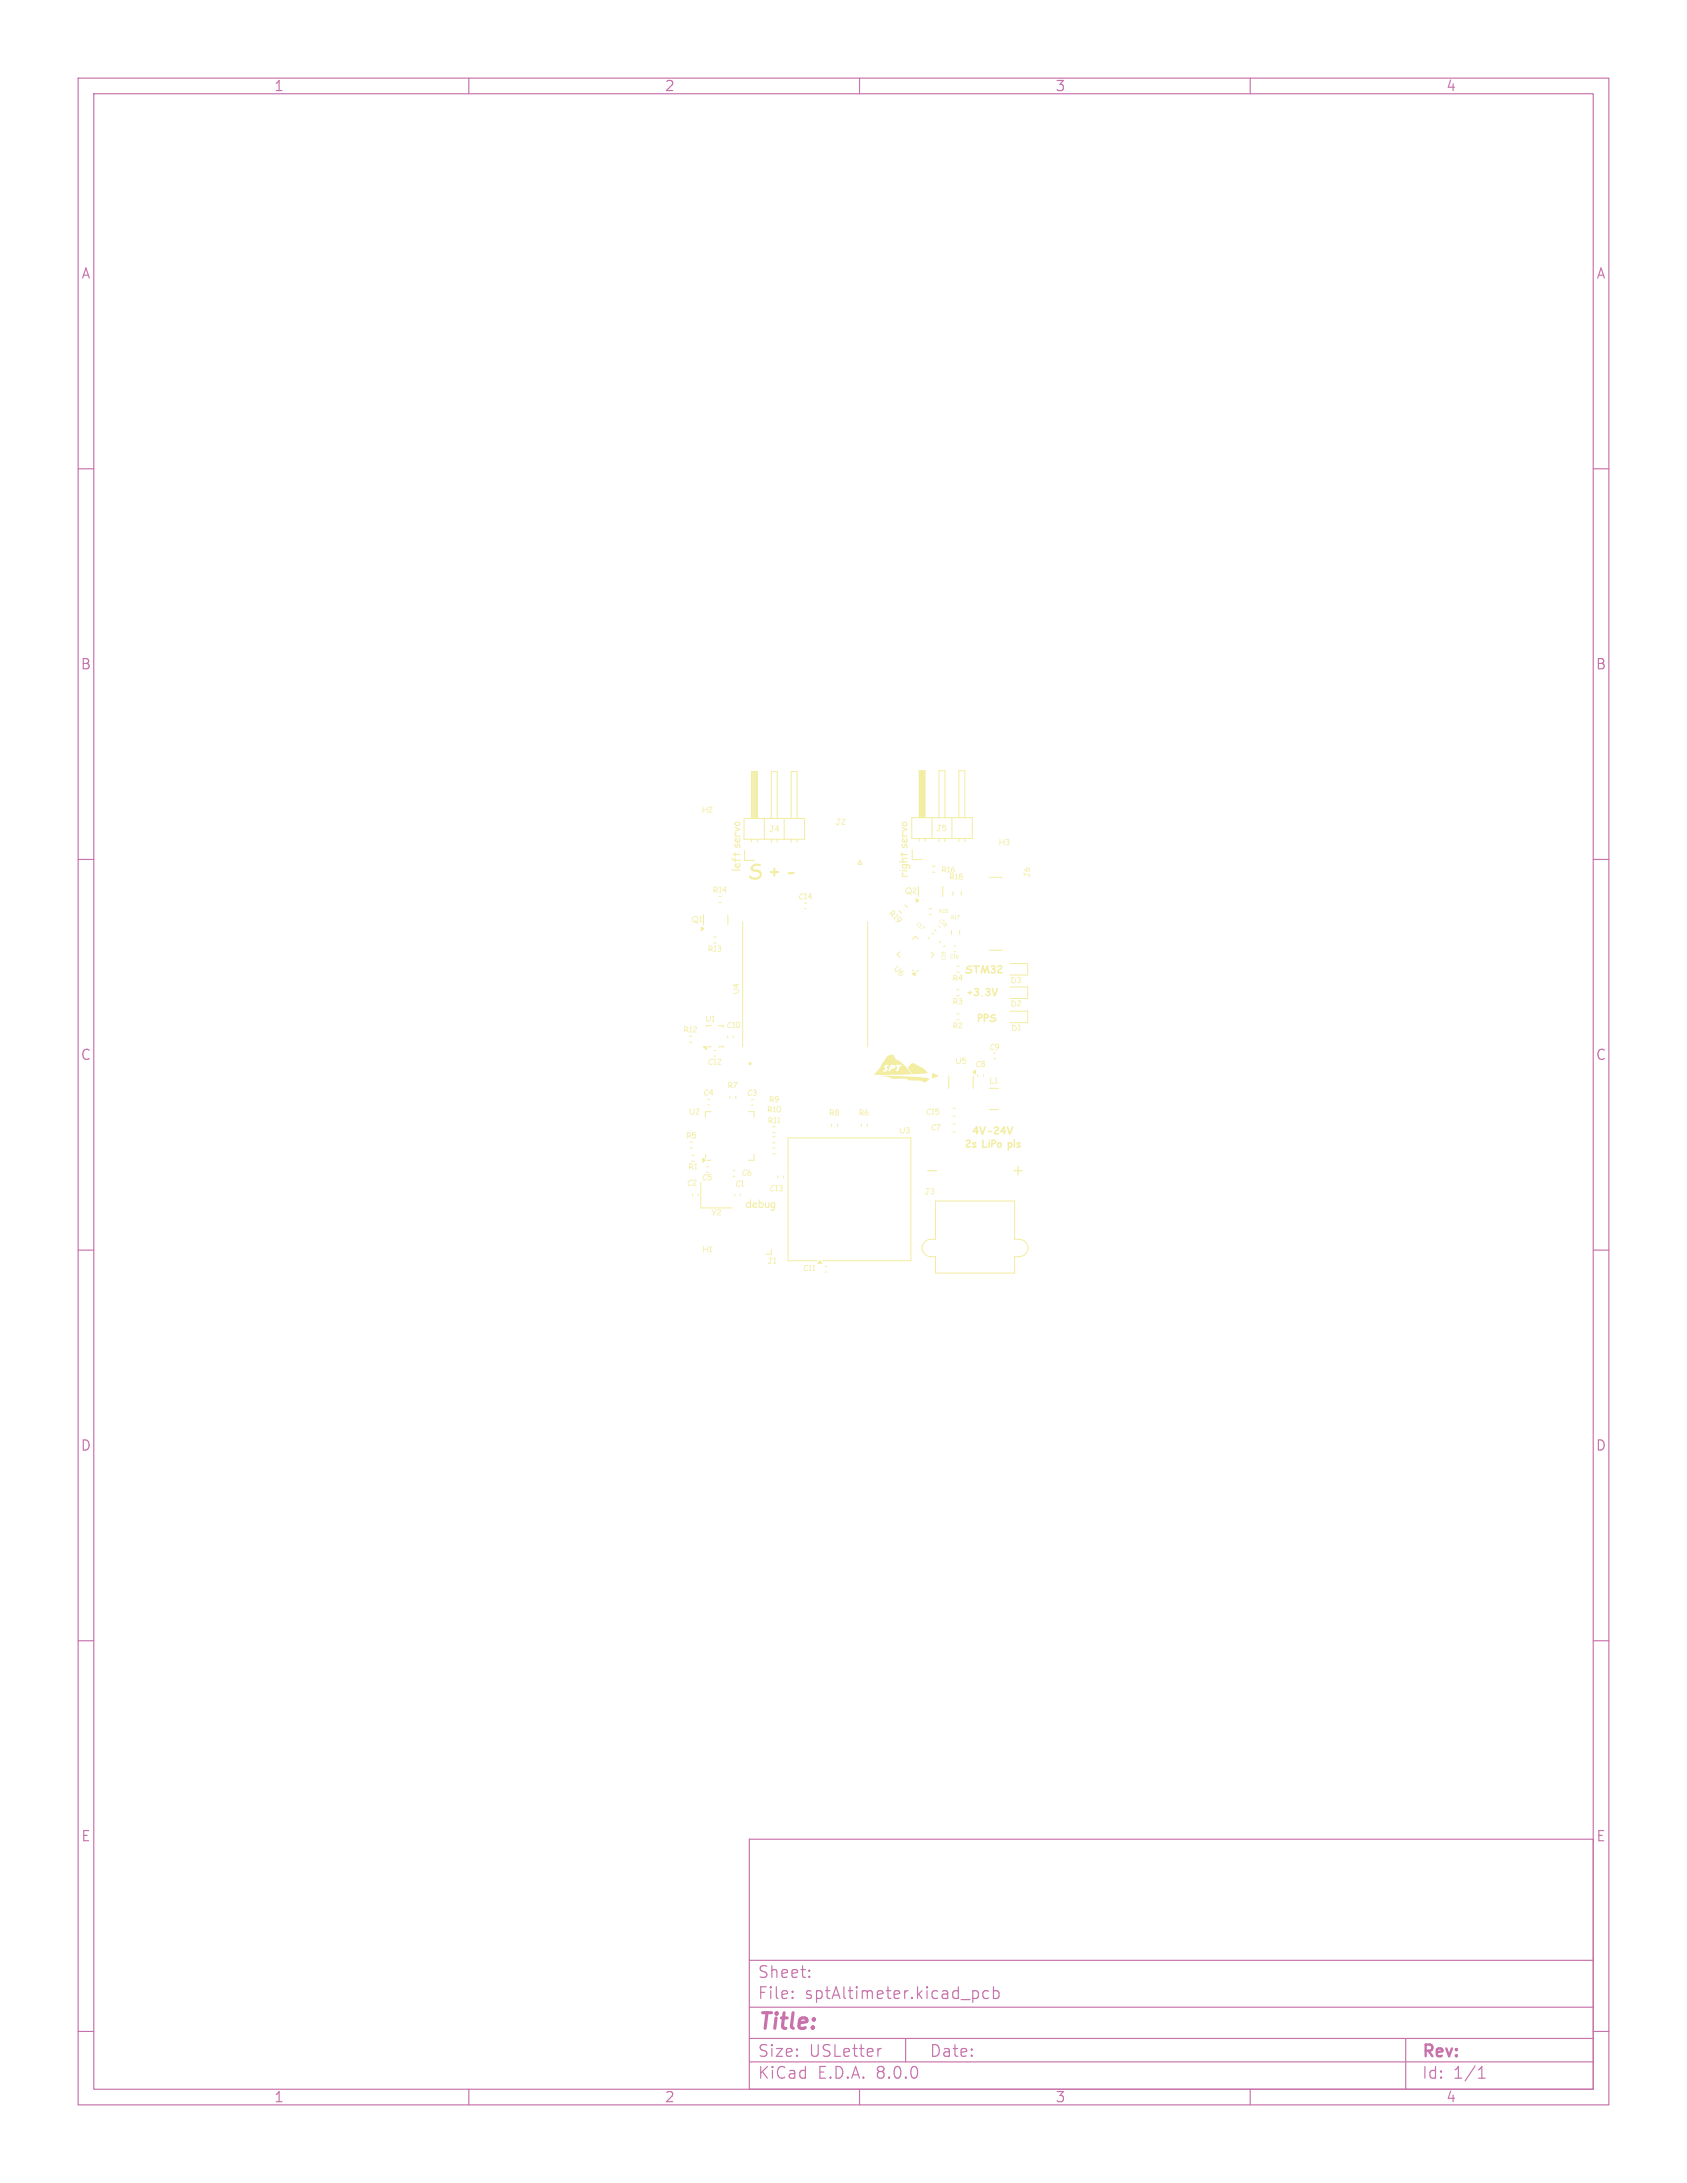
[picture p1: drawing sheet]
<svg xmlns="http://www.w3.org/2000/svg" width="216mm" height="279mm" viewBox="0 0 216 279" stroke-linecap="round" stroke-linejoin="round" font-family="sans-serif">
<defs><g id="words">
<text font-size="2.8" fill="#f2eda1" x="95.7" y="112.9">S + -</text>
<text font-size="2.8" fill="#c872ab" x="96.9" y="260.3">Title:</text>
<text font-size="2.1" fill="#f2eda1" x="129.3" y="150.7">+</text>
<g font-size="2.1" fill="#c872ab">
<text x="96.9" y="256.1">File:</text>
<text x="96.9" y="253.4">Sheet:</text>
<text x="103" y="256.1">sptAltimeter.kicad_pcb</text>
<text x="96.9" y="263.5">Size:</text>
<text x="103.5" y="263.5">USLetter</text>
<text x="118.9" y="263.5">Date:</text>
<text x="181.9" y="263.7">Rev:</text>
<text x="96.9" y="266.3">KiCad</text>
<text x="104.6" y="266.3">E.D.A.</text>
<text x="112.2" y="266.3">8.0.0</text>
<text x="181.9" y="266.3">Id:</text>
<text x="186" y="266.3">1/1</text>
</g>
<g font-size="1.8" fill="#c872ab">
<text x="35" y="11.9">1</text>
<text x="85" y="11.9">2</text>
<text x="135" y="11.9">3</text>
<text x="185" y="11.9">4</text>
<text x="10.3" y="35.9">A</text>
<text x="204.2" y="35.9">A</text>
<text x="10.3" y="85.9">B</text>
<text x="204.2" y="85.9">B</text>
<text x="10.3" y="135.9">C</text>
<text x="204.2" y="135.9">C</text>
<text x="10.3" y="185.9">D</text>
<text x="204.2" y="185.9">D</text>
<text x="10.3" y="235.9">E</text>
<text x="204.2" y="235.9">E</text>
<text x="35" y="269.3">1</text>
<text x="85" y="269.3">2</text>
<text x="135" y="269.3">3</text>
<text x="185" y="269.3">4</text>
</g>
<g font-size="1.4" fill="#f2eda1">
<text x="94.9" y="111.6" transform="rotate(-90 94.9 111.6)">left</text>
<text x="94.9" y="108.6" transform="rotate(-90 94.9 108.6)">servo</text>
<text x="116.3" y="112.3" transform="rotate(-90 116.3 112.3)">right</text>
<text x="116.3" y="108.6" transform="rotate(-90 116.3 108.6)">servo</text>
<text x="123.5" y="124.8">STM32</text>
<text x="123.7" y="127.7">+3.3V</text>
<text x="125.1" y="131">PPS</text>
<text x="123.5" y="147.1">2s LiPopls</text>
<text x="124.4" y="145.4">4V-24V</text>
<text x="95.4" y="154.8">debug</text>
</g>
<g font-size="1" fill="#f2eda1">
<text x="113.4" y="117.3" transform="rotate(45 113.4 117.3)">R19</text>
<text x="114" y="124.3" transform="rotate(45 114 124.3)">U6</text>
<text x="90.3" y="131.2">U1</text>
</g>
<g font-size=".7" fill="#f2eda1">
<text x="117" y="118.5" transform="rotate(45 117 118.5)">C17</text>
<text x="119.9" y="118.1" transform="rotate(45 119.9 118.1)">C18</text>
</g>
</g></defs>
<g fill="none" stroke="#c872ab" stroke-width=".15">
<path d="M10 10h195.9v259.4h-195.9zM12 12h191.9v255.4h-191.9zM60 10v2M110 10v2M160 10v2M10 60h2M203.9 60h2M10 110h2M203.9 110h2M10 160h2M203.9 160h2M10 210h2"/>
<path d="M203.9 210h2M95.9 235.4h108v32h-108zM10 260h2M95.9 256.9h108M95.9 250.9h108M101.4 255.6l.1 .1-.1 .1M101.4 255.6v.1v.1M101.4 254.9v.1M101.4 255.6v.2M101.4 254.9h.1l-.1 .1M103.6 252.9v.1v.1M103.6 252.9l-.1 .1 .1 .1"/>
<path d="M103.6 252.2v.1M103.6 252.9v.2M103.6 252.2h-.1l.1 .1M124.6 254.8h.3l.3 .3-.1 .5-.2 .2h-.3M126.5 254.9l-.4-.1-.3 .3v.4l.1 .2 .2 .1 .4-.1M127.1 254.9l.5-.1 .3 .3v.4l-.2 .2-.1 .1-.5-.1M127.1 254.3v1.5M203.9 260h2M60 267.4v2M95.9 263.9h108M95.9 260.9h108M110 267.4v2"/>
<path d="M112.8 262.2l-.3 .1M115.9 260.9v3M160 267.4v2M179.9 260.9v6.5M189.2 266h.9M189.2 264.9l.4-.4v1.5"/>
</g>
<g fill="#f2eda1">
<path d="M128.9 144.2h.1l.2 .7 .1-.2a.56 .56 0 0 1 .4-.5l-.3 .9a.16 .16 0 0 1-.2 .2 .16 .16 0 0 1-.1-.3z"/>
<path d="M94 109.1h.1v.2h.6v.1h-.6v.2h-.1v-.2h-.2l.2-.1z"/>
<path d="M115.4 109.1h.1v.2h.6v.1h-.6v.2h-.1v-.2h-.2l.2-.1z"/>
<path d="M93.8 126.6l.1-.1a.44 .44 0 0 1 .5 .1 .44 .44 0 0 1 .2 .4l-.3 .2-.5-.1h.4a.24 .24 0 0 0 .3-.3 .24 .24 0 0 0-.4-.1l-.2-.1z"/>
<path d="M93.8 126h.5v-.1l.1 .1h.2l-.2 .1-.1 .4-.5-.4 .5 .2v-.2h-.5z"/>
<path d="M90.7 121h.2a.27 .27 0 0 1 .3 .2 .27 .27 0 0 1-.2 .3l.2 .3-.4-.2v.2h-.1a.23 .23 0 0 1 0-.3 .23 .23 0 0 1 .3-.1 .16 .16 0 0 0 0-.2 .16 .16 0 0 0-.2 0v.2h-.1z"/>
<path d="M91.4 121.1a.14 .14 0 0 1 .2-.1 .14 .14 0 0 1 0 .2v.5l.1 .1h-.3v-.1h.1v-.5h-.1z"/>
<path d="M91.9 121.1a.22 .22 0 0 1 .3-.1 .22 .22 0 0 1 0 .4 .22 .22 0 0 1 0 .4 .22 .22 0 0 1-.3-.2 .17 .17 0 0 0 .2 .1 .17 .17 0 0 0 .1-.2 .17 .17 0 0 0-.2-.1l.2-.2-.1-.1-.2 .1z"/>
<path d="M94.4 151.2a.17 .17 0 0 1 .2-.1 .17 .17 0 0 1 .1 .2 .28 .28 0 0 0-.4 .1 .28 .28 0 0 0 .2 .4l.2-.1a.18 .18 0 0 1-.1 .2 .18 .18 0 0 1-.2 0 .42 .42 0 0 1 0-.7z"/>
<path d="M94.9 151.2a.14 .14 0 0 1 .2-.1 .14 .14 0 0 1 0 .2v.5h.1l-.3 .1v-.1h.1v-.6l-.1 .1z"/>
<path d="M121.8 122.2a.1 .1 0 0 1 .1-.1 .11 .11 0 0 1 .1 .2l-.1-.1-.1 .1a.17 .17 0 0 0-.1 .3 .17 .17 0 0 0 .3-.1l-.1 .1a.23 .23 0 0 1-.3-.1 .23 .23 0 0 1 .2-.3z"/>
<path d="M122.1 122.2a.12 .12 0 0 1 .2 .1 .12 .12 0 0 1-.1 .1l.1 .2-.2 .1 .1-.5z"/>
<path d="M122.5 122.2h.1l-.1 .2a.17 .17 0 0 1 .2 .1 .17 .17 0 0 1-.2 .2 .17 .17 0 0 1-.1-.2 .11 .11 0 0 0 .2 .1 .11 .11 0 0 0 0-.2 .11 .11 0 0 0-.2 .1v-.1z"/>
<path d="M90.9 135.6a.17 .17 0 0 1 .2-.1 .17 .17 0 0 1 .1 .2 .28 .28 0 0 0-.4 .1 .28 .28 0 0 0 .2 .4l.1-.1a.18 .18 0 0 1 0 .2 .18 .18 0 0 1-.3 0 .42 .42 0 0 1 .1-.7z"/>
<path d="M91.4 135.6a.14 .14 0 0 1 .2-.1 .14 .14 0 0 1 0 .2v.5l.1 .1h-.3l-.1-.1h.2v-.6l-.1 .1z"/>
<path d="M91.8 135.6a.25 .25 0 0 1 .5 0 .25 .25 0 0 1-.3 .4l-.1 .2h.4l-.2 .1a.2 .2 0 0 1-.3-.1 .2 .2 0 0 1 .2-.3 .16 .16 0 0 0 .2-.1 .16 .16 0 0 0-.2-.2l-.1 .1z"/>
<path d="M90.1 150.4a.17 .17 0 0 1 .2-.1 .17 .17 0 0 1 .1 .2 .28 .28 0 0 0-.3 .1 .28 .28 0 0 0 .1 .4l.2-.1a.2 .2 0 0 1-.1 .2 .2 .2 0 0 1-.3 0 .43 .43 0 0 1 .1-.7z"/>
<path d="M90.6 150.3h.5l-.4 .1v.1a.28 .28 0 0 1 .3 .1 .28 .28 0 0 1-.1 .4 .28 .28 0 0 1-.3-.1 .21 .21 0 0 0 .3 0 .21 .21 0 0 0-.1-.3l-.2 .1z"/>
<path d="M115.2 144.3l.1 .4a.24 .24 0 0 0 .2 .3 .24 .24 0 0 0 .2-.4v-.3l.1 .1a.44 .44 0 0 1 0 .5 .44 .44 0 0 1-.5 .2l-.1-.3z"/>
<path d="M116 144.4a.22 .22 0 0 1 .3-.1 .22 .22 0 0 1 0 .3 .22 .22 0 0 1 0 .4 .22 .22 0 0 1-.3-.1 .17 .17 0 0 0 .2 .1 .17 .17 0 0 0 .1-.2 .17 .17 0 0 0-.2-.1l.2-.3h-.1h-.2z"/>
<path d="M103.1 162a.17 .17 0 0 1 .2-.1 .17 .17 0 0 1 .1 .2 .28 .28 0 0 0-.4 .1 .28 .28 0 0 0 .1 .4l.2-.1a.18 .18 0 0 1 0 .2 .18 .18 0 0 1-.3 0 .42 .42 0 0 1 .1-.7z"/>
<path d="M103.5 162a.14 .14 0 0 1 .2-.1 .14 .14 0 0 1 .1 .2l-.1 .5h.1l-.3 .1v-.1h.1l.1-.6-.1 .1z"/>
<path d="M104 162a.14 .14 0 0 1 .2-.1 .14 .14 0 0 1 0 .2v.5h.1l-.3 .1v-.1h.1v-.6l-.1 .1z"/>
<path d="M122 124.8l.2-.1a.26 .26 0 0 1 .3 .2 .26 .26 0 0 1-.2 .4l.3 .2-.5-.2v.2h-.1a.23 .23 0 0 1 0-.3 .23 .23 0 0 1 .3 0 .16 .16 0 0 0 .1-.3 .16 .16 0 0 0-.3 0v.3h-.1z"/>
<path d="M123 124.7l.1 .1v.4l.1 .1h-.1l-.1 .2v-.2h-.4l.4-.1v-.3l-.2 .3h-.1z"/>
<path d="M90 159.5h.1v.4l.2-.1a.26 .26 0 0 0 .3-.3h.1l-.1 .7h-.1a.19 .19 0 0 0 0-.2 .19 .19 0 0 0-.2 0h-.2v.3h-.1z"/>
<path d="M90.8 159.6a.14 .14 0 0 1 .2-.1 .14 .14 0 0 1 0 .2v.5h.1l-.3 .1v-.1h.1v-.6l-.1 .1z"/>
<path d="M89.9 103.2l.1 .1v.3h.2a.26 .26 0 0 0 .3-.4l.1 .1v.7h-.1a.19 .19 0 0 0 0-.2 .19 .19 0 0 0-.3-.1h-.2v.3h-.1z"/>
<path d="M90.7 103.3a.25 .25 0 0 1 .5 0 .25 .25 0 0 1-.3 .4l-.1 .2 .4 .1h-.2a.2 .2 0 0 1-.3-.1 .2 .2 0 0 1 .2-.3 .16 .16 0 0 0 .2-.1 .16 .16 0 0 0-.2-.2l-.1 .1z"/>
<path d="M129.5 131.1l.3 .1a.36 .36 0 0 1 .3 .5 .36 .36 0 0 1-.6 .1h.1a.28 .28 0 0 0 .4-.2 .28 .28 0 0 0-.3-.3l-.1-.1v.6h-.1z"/>
<path d="M130.3 131.2a.14 .14 0 0 1 .2-.1 .14 .14 0 0 1 0 .2v.5l.1 .1h-.3v-.1h.1v-.5h-.1z"/>
<path d="M91.1 154.8l.3 .4 .2-.4h.1l-.4 .8-.1-.1 .1-.2z"/>
<path d="M91.8 154.9a.25 .25 0 0 1 .5 0 .25 .25 0 0 1-.3 .4l-.1 .2h.4l-.2 .1a.2 .2 0 0 1-.3-.1 .2 .2 0 0 1 .1-.3 .16 .16 0 0 0 .3-.1 .16 .16 0 0 0-.2-.2l-.2 .1z"/>
<path d="M93.3 130.9a.17 .17 0 0 1 .2-.1 .17 .17 0 0 1 .1 .2 .28 .28 0 0 0-.4 .1 .28 .28 0 0 0 .2 .4l.1-.1a.18 .18 0 0 1 0 .2 .18 .18 0 0 1-.3 0 .42 .42 0 0 1 .1-.7z"/>
<path d="M93.8 130.9a.14 .14 0 0 1 .2-.1 .14 .14 0 0 1 0 .2v.5h.1l-.3 .1-.1-.1h.2v-.6l-.1 .1z"/>
<path d="M94.3 130.8a.39 .39 0 0 1 .5 .3 .39 .39 0 0 1-.2 .5 .32 .32 0 0 1-.4-.1 .32 .32 0 0 1 0-.4h.1a.22 .22 0 0 0 .1 .4 .22 .22 0 0 0 .2-.4 .2 .2 0 0 0-.2-.2 .2 .2 0 0 0-.1 .2h-.1z"/>
<path d="M90.3 139.5a.17 .17 0 0 1 .2-.1 .17 .17 0 0 1 .1 .2 .28 .28 0 0 0-.3 .2 .28 .28 0 0 0 .1 .3l.2-.1a.21 .21 0 0 1-.1 .2 .21 .21 0 0 1-.3 0 .45 .45 0 0 1 .1-.7z"/>
<path d="M91.1 139.4h.1v.5h.1l-.1 .1-.1 .2v-.2l-.4-.1h.4v-.4l-.2 .4h-.2z"/>
<path d="M125.1 135.9a.17 .17 0 0 1 .2-.1 .17 .17 0 0 1 .1 .2 .28 .28 0 0 0-.3 .1 .28 .28 0 0 0 .1 .4l.2-.1a.18 .18 0 0 1-.1 .2 .18 .18 0 0 1-.2 0 .42 .42 0 0 1 0-.7z"/>
<path d="M125.6 135.8a.21 .21 0 0 1 .4 0 .21 .21 0 0 1-.1 .3 .25 .25 0 0 1 0 .5 .25 .25 0 0 1-.3-.2 .16 .16 0 0 0 .3 .1 .16 .16 0 0 0 0-.3 .16 .16 0 0 0-.2 .1l-.1 .1 .1-.3-.1-.1h.1a.12 .12 0 0 0 .2 .1 .12 .12 0 0 0 0-.2 .12 .12 0 0 0-.2 .1h-.1z"/>
<path d="M116 113.7a.42 .42 0 0 1 .6 0 .42 .42 0 0 1-.1 .6l.2 .3-.3-.2a.4 .4 0 0 1-.6-.4h.2l.2 .3h.1v-.2a.19 .19 0 0 0 .3 .1 .19 .19 0 0 0 0-.3 .31 .31 0 0 0-.4-.2 .31 .31 0 0 0-.2 .3h-.1z"/>
<path d="M116.8 113.7a.25 .25 0 0 1 .5 0 .25 .25 0 0 1-.3 .4l-.1 .2h.4l-.2 .1a.2 .2 0 0 1-.3-.1 .2 .2 0 0 1 .2-.3 .16 .16 0 0 0 .2-.1 .16 .16 0 0 0-.2-.2l-.1 .1z"/>
<path d="M118.5 152.1h.5l-.2 .1v.2a.35 .35 0 0 1-.3 .5l-.1-.1v-.2a.16 .16 0 0 0 .2 .2 .16 .16 0 0 0 .1-.3 .23 .23 0 0 0 0-.2 .23 .23 0 0 0-.2-.1z"/>
<path d="M119.1 152.2a.22 .22 0 0 1 .4-.1 .22 .22 0 0 1-.1 .3 .22 .22 0 0 1 .1 .4 .22 .22 0 0 1-.4-.1 .17 .17 0 0 0 .3 .1 .17 .17 0 0 0 .1-.2 .17 .17 0 0 0-.3-.1l.3-.3h-.2h-.1z"/>
</g>
<path d="M118.7 149.8h1.2" fill="none" stroke="#f2eda1" stroke-width=".15"/>
<g fill="#f2eda1">
<path d="M88.7 117.4a.42 .42 0 0 1 .6 0 .42 .42 0 0 1-.1 .6l.2 .2-.3-.1a.4 .4 0 0 1-.6-.4h.1l.3 .3h.1l-.1-.2a.19 .19 0 0 0 .3 0 .19 .19 0 0 0 0-.3 .31 .31 0 0 0-.3-.2 .31 .31 0 0 0-.3 .4l-.1-.1z"/>
<path d="M89.5 117.4a.14 .14 0 0 1 .2-.2 .15 .15 0 0 1 0 .3v.4l.1 .1h-.3v-.1h.1v-.5l-.1 .1z"/>
<path d="M127.9 107.4h.1v.4l.2-.1a.26 .26 0 0 0 .3-.3h.1v.7h-.1a.19 .19 0 0 0 0-.2 .19 .19 0 0 0-.3 0h-.2v.3h-.1z"/>
<path d="M128.7 107.5a.22 .22 0 0 1 .4-.1 .22 .22 0 0 1-.1 .3 .22 .22 0 0 1 .1 .4 .22 .22 0 0 1-.4-.1 .17 .17 0 0 0 .3 .1 .17 .17 0 0 0 .1-.2 .17 .17 0 0 0-.2-.1l.2-.3h-.2h-.1z"/>
<path d="M126.8 137.9v.4a.22 .22 0 0 0 .1 .3 .22 .22 0 0 0 .3 0 .24 .24 0 0 1-.4 .1l-.1-.1z"/>
<path d="M127.3 138a.14 .14 0 0 1 .2-.1 .14 .14 0 0 1 .1 .2v.5v.1h-.2l-.1-.1h.2v-.5h-.1z"/>
<path d="M102.5 114.4a.17 .17 0 0 1 .2-.1 .17 .17 0 0 1 .1 .2 .28 .28 0 0 0-.4 .2 .28 .28 0 0 0 .2 .3l.1-.1a.18 .18 0 0 1 0 .2 .18 .18 0 0 1-.3 0 .42 .42 0 0 1 .1-.7z"/>
<path d="M103 114.4a.14 .14 0 0 1 .2-.1 .15 .15 0 0 1 0 .3v.4l.1 .1h-.3l-.1-.1h.2v-.5h-.1z"/>
<path d="M103.7 114.3h.1v.5h.1l-.1 .1v.2l-.1-.2-.4-.1h.4v-.4l-.2 .4h-.1z"/>
<path d="M122 130.9l.2-.1a.26 .26 0 0 1 .3 .2 .26 .26 0 0 1-.2 .4l.3 .2-.5-.2v.2h-.1a.23 .23 0 0 1 0-.3 .23 .23 0 0 1 .3 0 .16 .16 0 0 0 .1-.3 .16 .16 0 0 0-.3 0v.3h-.1z"/>
<path d="M122.7 131a.25 .25 0 0 1 .5 0 .25 .25 0 0 1-.3 .3l-.1 .2 .4 .1h-.2a.21 .21 0 0 1-.4-.1 .2 .2 0 0 1 .2-.2 .16 .16 0 0 0 .2-.2 .16 .16 0 0 0-.1-.2l-.2 .1z"/>
<path d="M121.8 117.1l.2 .1a.16 .16 0 0 1 .1 .1 .16 .16 0 0 1-.1 .2l.1 .1a.14 .14 0 0 0-.2-.1 .14 .14 0 0 0-.1 .2l-.1-.1a.16 .16 0 0 1 .1-.2 .16 .16 0 0 1 .2 0 .11 .11 0 0 0-.1-.2 .11 .11 0 0 0-.1 .2h-.1z"/>
<path d="M122.2 117.2a.12 .12 0 0 1 .2 .1 .12 .12 0 0 1-.1 .1l.1 .2-.2 .1 .1-.5z"/>
<path d="M122.5 117.1l.4 .1-.3 .5 .2-.5z"/>
<path d="M91.4 113.5h.1a.27 .27 0 0 1 .3 .2 .27 .27 0 0 1-.2 .3l.3 .2-.5-.2v.3l-.1-.1a.23 .23 0 0 1 .1-.3 .23 .23 0 0 1 .2 0 .16 .16 0 0 0 .1-.3 .16 .16 0 0 0-.3 0v.3h-.1z"/>
<path d="M92 113.6a.14 .14 0 0 1 .2-.1 .14 .14 0 0 1 0 .2v.5h.1l-.3 .1v-.1h.1v-.6v.1z"/>
<path d="M92.8 113.5h.1v.4l.1 .1h-.1l-.1 .3v-.3h-.4l.4-.1v-.3l-.2 .3h-.2z"/>
<path d="M98.4 143h.2a.26 .26 0 0 1 .3 .2 .26 .26 0 0 1-.2 .3l.2 .2-.4-.2-.1 .3v-.1a.23 .23 0 0 1 0-.3 .23 .23 0 0 1 .3 0 .16 .16 0 0 0 0-.2 .16 .16 0 0 0-.2-.1v.3h-.1z"/>
<path d="M99 143.1a.16 .16 0 0 1 .3-.1 .14 .14 0 0 1 0 .2v.5l-.2 .1-.1-.1h.2v-.6l-.1 .1z"/>
<path d="M99.5 143.1a.14 .14 0 0 1 .2-.1 .14 .14 0 0 1 0 .2v.5h.1l-.3 .1v-.1h.1v-.6v.1z"/>
<path d="M87.6 131.4h.2a.26 .26 0 0 1 .3 .2 .26 .26 0 0 1-.2 .3l.2 .2-.4-.2v.2h-.1a.23 .23 0 0 1 0-.3 .23 .23 0 0 1 .3 0 .16 .16 0 0 0 0-.3 .16 .16 0 0 0-.2 0v.3h-.1z"/>
<path d="M88.3 131.5a.14 .14 0 0 1 .2-.1 .14 .14 0 0 1 0 .2v.4l.1 .1h-.3l.1-.1v-.5l-.1 .1z"/>
<path d="M88.7 131.5a.25 .25 0 0 1 .5 0 .25 .25 0 0 1-.3 .3l-.1 .2 .4 .1h-.2a.2 .2 0 0 1-.3-.1 .2 .2 0 0 1 .2-.2 .16 .16 0 0 0 .2-.2 .16 .16 0 0 0-.2-.1l-.1 .1z"/>
<path d="M120.5 122.5h.1v.3a.17 .17 0 0 0 .3 0 .17 .17 0 0 0 0-.2h.1a.26 .26 0 0 1-.3 .3 .26 .26 0 0 1-.2-.3z"/>
<path d="M120.5 122.3h.4l.1-.1v.2h-.4v.1z"/>
<path d="M120.5 121.9h.4l.1 .2-.2-.2a.17 .17 0 0 1-.1 .3 .17 .17 0 0 1-.2-.2 .11 .11 0 0 0 .2 .1 .11 .11 0 0 0 0-.2 .11 .11 0 0 0-.2 .1z"/>
<path d="M131 111.7l.1 .1h.2a.35 .35 0 0 1 .5 .3l-.1 .2-.1-.1a.16 .16 0 0 0 .1-.2 .16 .16 0 0 0-.2-.1 .23 .23 0 0 0-.3 0 .23 .23 0 0 0-.1 .2h-.1z"/>
<path d="M131 111.2l.4 .2-.1-.1h.1a.15 .15 0 0 0 .2 .1 .15 .15 0 0 0 0-.2 .15 .15 0 0 0-.2 .1h-.1a.27 .27 0 0 1 .3-.2 .27 .27 0 0 1 .2 .3 .27 .27 0 0 1-.4 .2l-.2-.1z"/>
<path d="M88.2 148.9h.2a.26 .26 0 0 1 .3 .2 .26 .26 0 0 1-.2 .3l.3 .2-.5-.2v.3l-.1-.1a.23 .23 0 0 1 0-.3 .23 .23 0 0 1 .3 0 .16 .16 0 0 0 .1-.2 .16 .16 0 0 0-.3-.1v.3h-.1z"/>
<path d="M88.9 149a.14 .14 0 0 1 .2-.1 .14 .14 0 0 1 0 .2v.5h.1l-.3 .1v-.1h.1v-.6l-.1 .1z"/>
<path d="M98.5 140.3h.2a.26 .26 0 0 1 .3 .2 .26 .26 0 0 1-.2 .3l.3 .2-.5-.2v.3l-.1-.1a.23 .23 0 0 1 0-.3 .23 .23 0 0 1 .3 0 .16 .16 0 0 0 .1-.2 .16 .16 0 0 0-.3-.1v.3h-.1z"/>
<path d="M99.2 140.4a.35 .35 0 0 1 .5 .1 .35 .35 0 0 1-.2 .5l-.3 .1 .4-.4a.25 .25 0 0 1-.3 .1 .25 .25 0 0 1-.1-.3h.1a.17 .17 0 0 0 .2 .2 .17 .17 0 0 0 0-.3 .17 .17 0 0 0-.2 .1h-.1z"/>
<path d="M120 105.6h.5l-.2 .1v.2a.35 .35 0 0 1-.3 .5l-.1-.1v-.2a.16 .16 0 0 0 .2 .2 .16 .16 0 0 0 .1-.3 .23 .23 0 0 0 0-.2 .23 .23 0 0 0-.2-.1z"/>
<path d="M120.6 105.6h.5l-.4 .1v.1a.28 .28 0 0 1 .4 .1 .28 .28 0 0 1-.1 .4 .28 .28 0 0 1-.4-.1 .21 .21 0 0 0 .4 0 .21 .21 0 0 0-.2-.3l-.2 .1z"/>
<path d="M98.3 141.6h.2a.26 .26 0 0 1 .3 .2 .26 .26 0 0 1-.2 .3l.2 .2-.4-.2v.3l-.1-.1a.23 .23 0 0 1 0-.3 .23 .23 0 0 1 .3 0 .16 .16 0 0 0 0-.2 .16 .16 0 0 0-.2-.1v.3h-.1z"/>
<path d="M99 141.7a.14 .14 0 0 1 .2-.1 .14 .14 0 0 1 0 .2v.5h.1l-.3 .1v-.1h.1v-.6l-.1 .1z"/>
<path d="M99.5 141.6a.39 .39 0 0 1 .5 .3 .39 .39 0 0 1-.2 .5 .32 .32 0 0 1-.4-.1 .32 .32 0 0 1 0-.4h.1a.22 .22 0 0 0 .2 .4 .22 .22 0 0 0 .1-.4 .2 .2 0 0 0-.1-.2 .2 .2 0 0 0-.2 .2h-.1z"/>
<path d="M93.2 138.5h.2a.26 .26 0 0 1 .3 .2 .26 .26 0 0 1-.2 .3l.3 .2-.5-.2v.3l-.1-.1a.23 .23 0 0 1 0-.3 .23 .23 0 0 1 .3 0 .16 .16 0 0 0 .1-.2 .16 .16 0 0 0-.3-.1v.3h-.1z"/>
<path d="M93.9 138.5h.5l-.4 .8v-.1l.3-.6h-.4z"/>
<path d="M90.4 130l.1 .4a.24 .24 0 0 0 .2 .3 .24 .24 0 0 0 .2-.4v-.3l.1 .1a.44 .44 0 0 1-.1 .5 .44 .44 0 0 1-.4 .2l-.1-.3z"/>
<path d="M91.1 130.1a.14 .14 0 0 1 .2-.1 .14 .14 0 0 1 .1 .2l-.1 .5h.1l-.3 .1v-.1h.1l.1-.6-.1 .1z"/>
<path d="M119.4 144a.17 .17 0 0 1 .2-.1 .17 .17 0 0 1 .1 .2 .28 .28 0 0 0-.3 .1 .28 .28 0 0 0 .1 .4l.2-.1a.21 .21 0 0 1-.1 .2 .21 .21 0 0 1-.3-.1 .45 .45 0 0 1 .1-.6z"/>
<path d="M119.8 143.9h.6l-.4 .8-.1-.1 .3-.6h-.3z"/>
<path d="M87.9 144.9h.2a.26 .26 0 0 1 .3 .2 .26 .26 0 0 1-.2 .3l.3 .3-.5-.2v.2h-.1a.23 .23 0 0 1 0-.3 .23 .23 0 0 1 .3-.1 .16 .16 0 0 0 .1-.2 .16 .16 0 0 0-.3 0v.2h-.1z"/>
<path d="M88.6 144.9h.5l-.4 .1v.2a.28 .28 0 0 1 .4 .1 .28 .28 0 0 1-.1 .4 .28 .28 0 0 1-.4-.2 .21 .21 0 0 0 .3 .1 .21 .21 0 0 0-.1-.4l-.2 .2z"/>
<path d="M129.5 128l.3 .1a.36 .36 0 0 1 .2 .5 .36 .36 0 0 1-.6 .1h.1a.28 .28 0 0 0 .5-.2 .28 .28 0 0 0-.4-.3l-.1-.1v.6h-.1z"/>
<path d="M130.2 128.1a.25 .25 0 0 1 .5 0 .25 .25 0 0 1-.3 .4l-.1 .2h.4l-.2 .1a.21 .21 0 0 1-.4-.1 .2 .2 0 0 1 .2-.3 .16 .16 0 0 0 .2-.1 .16 .16 0 0 0-.1-.2l-.2 .1z"/>
<path d="M121.6 111.8h.2a.26 .26 0 0 1 .3 .2 .26 .26 0 0 1-.2 .3l.2 .2-.4-.2v.3l-.1-.1a.23 .23 0 0 1 0-.3 .23 .23 0 0 1 .3 0 .16 .16 0 0 0 0-.2 .16 .16 0 0 0-.2-.1v.3h-.1z"/>
<path d="M122.3 111.9a.14 .14 0 0 1 .2-.1 .14 .14 0 0 1 0 .2v.5h.1l-.3 .1v-.1h.1v-.6l-.1 .1z"/>
<path d="M122.8 111.8a.21 .21 0 0 1 .3 0 .21 .21 0 0 1 0 .3 .25 .25 0 0 1 0 .5 .25 .25 0 0 1-.4-.2h.1a.16 .16 0 0 0 .2 .1 .16 .16 0 0 0 0-.3 .16 .16 0 0 0-.2 .1l-.1 .1 .1-.3-.1-.1h.1a.12 .12 0 0 0 .2 .1 .12 .12 0 0 0 0-.2 .12 .12 0 0 0-.2 .1h-.1z"/>
<path d="M129.5 125l.3 .1a.36 .36 0 0 1 .2 .5 .36 .36 0 0 1-.6 .1h.1a.28 .28 0 0 0 .5-.2 .28 .28 0 0 0-.4-.3l-.1-.1v.6h-.1z"/>
<path d="M130.2 125.1a.22 .22 0 0 1 .4-.1 .22 .22 0 0 1-.1 .4 .22 .22 0 0 1 .1 .4 .22 .22 0 0 1-.4-.2 .17 .17 0 0 0 .2 .1 .17 .17 0 0 0 .1-.2 .17 .17 0 0 0-.2-.1l.2-.2-.1-.1-.1 .1z"/>
<path d="M120.6 110.9h.2a.26 .26 0 0 1 .3 .2 .26 .26 0 0 1-.2 .3l.2 .2-.4-.2v.3l-.1-.1a.23 .23 0 0 1 0-.3 .23 .23 0 0 1 .3 0 .16 .16 0 0 0 0-.2 .16 .16 0 0 0-.2-.1v.3h-.1z"/>
<path d="M121.3 111a.14 .14 0 0 1 .2-.1 .14 .14 0 0 1 0 .2v.5h.1l-.3 .1v-.1h.1v-.6l-.1 .1z"/>
<path d="M121.9 111l.2-.1-.3 .3a.26 .26 0 0 1 .4 .2 .26 .26 0 0 1-.3 .3 .26 .26 0 0 1-.2-.3h.1a.16 .16 0 0 0 .2 .2 .16 .16 0 0 0 .1-.3 .16 .16 0 0 0-.3 0l-.1 .1z"/>
<path d="M98.8 151.8a.17 .17 0 0 1 .2-.1 .17 .17 0 0 1 .1 .2 .28 .28 0 0 0-.4 .1 .28 .28 0 0 0 .2 .4l.1-.1a.18 .18 0 0 1 0 .2 .18 .18 0 0 1-.3 0 .42 .42 0 0 1 .1-.7z"/>
<path d="M99.3 151.8a.14 .14 0 0 1 .2-.1 .14 .14 0 0 1 0 .2v.5h.1l-.3 .1-.1-.1h.2v-.6l-.1 .1z"/>
<path d="M99.7 151.8a.22 .22 0 0 1 .4-.1 .22 .22 0 0 1-.1 .3 .22 .22 0 0 1 .1 .4 .22 .22 0 0 1-.3-.1 .17 .17 0 0 0 .2 .1 .17 .17 0 0 0 .1-.2 .17 .17 0 0 0-.3-.1l.3-.3h-.2h-.1z"/>
<path d="M98.6 105.7h.5l-.2 .1v.2a.35 .35 0 0 1-.3 .5l-.1-.1v-.2a.16 .16 0 0 0 .2 .2 .16 .16 0 0 0 .1-.3 .23 .23 0 0 0 0-.2 .23 .23 0 0 0-.2-.1z"/>
<path d="M99.5 105.7h.1v.4l.1 .1h-.1v.3l-.1-.3h-.4l.4-.1v-.3l-.2 .3h-.1z"/>
<path d="M98.4 161h.5l-.2 .1v.2a.35 .35 0 0 1-.3 .5l-.1-.1v-.2a.16 .16 0 0 0 .2 .2 .16 .16 0 0 0 .1-.3 .23 .23 0 0 0 0-.2 .23 .23 0 0 0-.2-.1z"/>
<path d="M99 161.1a.14 .14 0 0 1 .2-.1 .14 .14 0 0 1 0 .2v.5h.1l-.3 .1v-.1h.1v-.6l-.1 .1z"/>
<path d="M95.2 149.8a.17 .17 0 0 1 .2-.1 .17 .17 0 0 1 .1 .2 .28 .28 0 0 0-.3 .1 .28 .28 0 0 0 .1 .4l.2-.1a.18 .18 0 0 1-.1 .2 .18 .18 0 0 1-.2 0 .42 .42 0 0 1 0-.7z"/>
<path d="M95.8 149.8l.2-.1-.2 .3a.26 .26 0 0 1 .3 .2 .26 .26 0 0 1-.2 .3 .26 .26 0 0 1-.3-.3h.1a.16 .16 0 0 0 .2 .2 .16 .16 0 0 0 .1-.3 .16 .16 0 0 0-.2 0l-.2 .1z"/>
<path d="M122 127.8l.2-.1a.26 .26 0 0 1 .3 .2 .26 .26 0 0 1-.2 .4l.3 .2-.5-.2v.2h-.1a.23 .23 0 0 1 0-.3 .23 .23 0 0 1 .3 0 .16 .16 0 0 0 .1-.3 .16 .16 0 0 0-.3 0v.3h-.1z"/>
<path d="M122.7 127.8a.22 .22 0 0 1 .4 0 .22 .22 0 0 1-.1 .3 .22 .22 0 0 1 .1 .4 .22 .22 0 0 1-.4-.2 .17 .17 0 0 0 .2 .2 .17 .17 0 0 0 .1-.3 .17 .17 0 0 0-.2-.1l.2-.2-.1-.1-.1 .1z"/>
<path d="M95.9 139.6a.17 .17 0 0 1 .2-.2 .17 .17 0 0 1 .1 .3 .28 .28 0 0 0-.4 .1 .28 .28 0 0 0 .2 .4l.2-.1a.18 .18 0 0 1-.1 .2 .18 .18 0 0 1-.2 0 .42 .42 0 0 1 0-.7z"/>
<path d="M96.4 139.5a.22 .22 0 0 1 .3 0 .22 .22 0 0 1 0 .3 .22 .22 0 0 1 .1 .4 .22 .22 0 0 1-.4-.1 .17 .17 0 0 0 .2 .1 .17 .17 0 0 0 .1-.2 .17 .17 0 0 0-.2-.1l.2-.3-.1-.1-.2 .1z"/>
<path d="M88.2 151.1a.17 .17 0 0 1 .2-.1 .17 .17 0 0 1 .1 .2 .28 .28 0 0 0-.3 .1 .28 .28 0 0 0 .1 .4l.2-.1a.2 .2 0 0 1-.1 .2 .2 .2 0 0 1-.3 0 .43 .43 0 0 1 .1-.7z"/>
<path d="M88.7 151.1a.25 .25 0 0 1 .4 0 .25 .25 0 0 1-.2 .4l-.1 .2h.4l-.2 .1a.21 .21 0 0 1-.4-.1 .2 .2 0 0 1 .2-.3 .16 .16 0 0 0 .2-.1 .16 .16 0 0 0-.1-.2l-.2 .1z"/>
<path d="M106.2 142h.2a.26 .26 0 0 1 .3 .2 .26 .26 0 0 1-.2 .3l.3 .2-.5-.2v.3l-.1-.1a.23 .23 0 0 1 0-.3 .23 .23 0 0 1 .3 0 .16 .16 0 0 0 .1-.2 .16 .16 0 0 0-.3-.1v.3h-.1z"/>
<path d="M106.9 142a.21 .21 0 0 1 .4 0 .21 .21 0 0 1-.1 .3 .25 .25 0 0 1 0 .5 .25 .25 0 0 1-.3-.2h.1a.16 .16 0 0 0 .2 .1 .16 .16 0 0 0 0-.3 .16 .16 0 0 0-.2 .1l-.1 .1 .1-.3-.1-.1h.1a.13 .13 0 0 0 .2 .1 .13 .13 0 0 0 0-.2 .13 .13 0 0 0-.2 .1h-.1z"/>
<path d="M118.8 142a.17 .17 0 0 1 .2-.1 .17 .17 0 0 1 .1 .2 .28 .28 0 0 0-.4 .1 .28 .28 0 0 0 .2 .4l.1-.1a.21 .21 0 0 1-.1 .2 .21 .21 0 0 1-.2-.1 .45 .45 0 0 1 .1-.6z"/>
<path d="M119.3 142a.14 .14 0 0 1 .2-.1 .14 .14 0 0 1 0 .2v.5h.1l-.3 .1-.1-.1h.2v-.6l-.1 .1z"/>
<path d="M119.7 141.9h.5l-.4 .1v.1a.28 .28 0 0 1 .4 .1 .28 .28 0 0 1-.1 .4 .28 .28 0 0 1-.4-.1 .21 .21 0 0 0 .4 0 .21 .21 0 0 0-.2-.3l-.2 .1z"/>
<path d="M107.1 104.8h.5l-.2 .1v.2a.35 .35 0 0 1-.3 .5l-.1-.1v-.2a.16 .16 0 0 0 .2 .2 .16 .16 0 0 0 .1-.3 .23 .23 0 0 0 0-.2 .23 .23 0 0 0-.2-.1z"/>
<path d="M107.7 104.9a.25 .25 0 0 1 .5 0 .25 .25 0 0 1-.3 .4l-.1 .2h.4l-.2 .1a.2 .2 0 0 1-.3-.1 .2 .2 0 0 1 .2-.3 .16 .16 0 0 0 .2-.1 .16 .16 0 0 0-.2-.2l-.1 .1z"/>
<path d="M120.3 116.3l.2 .1a.16 .16 0 0 1 .1 .1 .16 .16 0 0 1-.1 .2l.1 .1a.14 .14 0 0 0-.2-.1 .14 .14 0 0 0-.1 .2l-.1-.1a.16 .16 0 0 1 .1-.2 .16 .16 0 0 1 .2 0 .11 .11 0 0 0-.1-.2 .11 .11 0 0 0-.1 .2h-.1z"/>
<path d="M120.7 116.4a.12 .12 0 0 1 .2 .1 .12 .12 0 0 1-.1 .1l.1 .2-.2 .1 .1-.5z"/>
<path d="M121 116.3l.3 .1h-.2v.1a.18 .18 0 0 1 .2 .1 .18 .18 0 0 1 0 .2 .18 .18 0 0 1-.3 0h.1a.12 .12 0 0 0 .1 0 .12 .12 0 0 0 .1-.2 .12 .12 0 0 0-.2 0z"/>
<path d="M88.3 141.9l.1 .4a.24 .24 0 0 0 .2 .3 .24 .24 0 0 0 .2-.4v-.3l.1 .1a.44 .44 0 0 1 0 .5 .44 .44 0 0 1-.5 .2l-.1-.3z"/>
<path d="M89.1 142a.25 .25 0 0 1 .4 0 .25 .25 0 0 1-.2 .4l-.2 .2h.4l-.2 .1a.2 .2 0 0 1-.3-.1 .2 .2 0 0 1 .2-.3 .16 .16 0 0 0 .2-.1 .16 .16 0 0 0-.1-.2l-.2 .1z"/>
<path d="M122.4 135.4l.1 .4a.24 .24 0 0 0 .2 .3 .24 .24 0 0 0 .2-.4v-.3l.1 .1a.44 .44 0 0 1 0 .5 .44 .44 0 0 1-.5 .2l-.1-.3z"/>
<path d="M123.2 135.4h.4l-.3 .1-.1 .1a.28 .28 0 0 1 .4 .1 .28 .28 0 0 1-.1 .4 .28 .28 0 0 1-.4-.1 .21 .21 0 0 0 .4 0 .21 .21 0 0 0-.2-.3l-.2 .1z"/>
<path d="M110 142h.2a.26 .26 0 0 1 .3 .2 .26 .26 0 0 1-.2 .3l.3 .2-.5-.2v.3l-.1-.1a.23 .23 0 0 1 0-.3 .23 .23 0 0 1 .3 0 .16 .16 0 0 0 .1-.2 .16 .16 0 0 0-.3-.1v.3h-.1z"/>
<path d="M110.8 142.1l.2-.1-.2 .3a.26 .26 0 0 1 .4 .2 .26 .26 0 0 1-.3 .3 .26 .26 0 0 1-.2-.3h.1a.16 .16 0 0 0 .1 .2 .18 .18 0 0 0 .2-.3 .16 .16 0 0 0-.3 0l-.1 .1z"/>
<path d="M126.9 133.7a.17 .17 0 0 1 .2-.1 .17 .17 0 0 1 .1 .2 .28 .28 0 0 0-.3 .1 .28 .28 0 0 0 .1 .4l.2-.1a.2 .2 0 0 1-.1 .2 .2 .2 0 0 1-.3 0 .43 .43 0 0 1 .1-.7z"/>
<path d="M127.4 133.7a.35 .35 0 0 1 .5 .1 .35 .35 0 0 1-.2 .5l-.3 .1 .3-.4a.25 .25 0 0 1-.2 .1 .25 .25 0 0 1-.2-.3h.1a.18 .18 0 0 0 .3 .2 .17 .17 0 0 0 0-.3 .17 .17 0 0 0-.3 .1h-.1z"/>
</g>
<path d="M91.3 119.9h.4M95 118v16M111 118v16M91.3 120.7h.4M122.1 121.1h.2M122.1 121.8h.2M94 152.8v.3M94.8 152.8v.3" fill="none" stroke="#f2eda1" stroke-width=".13"/>
<circle cx="96" cy="136.1" r=".1" fill="none" stroke="#f2eda1" stroke-width=".2"/>
<g fill="#f2eda1">
<path d="M114.2 136.5l-.1 .1z"/>
<path d="M119.3 137.3l.8 .4-.8 .3z"/>
<path d="M112.7 137.7h.6a29.5 29.5 0 0 1 5.6 .4v.1a.57 .57 0 0 1-1 .1h-.4a1.85 1.85 0 0 1-1.4-.2h-.6a2.82 2.82 0 0 1-1.9-.3z"/>
<path d="M113.4 135.3l.3-.2 .6-.1 .4 .6a4.8 4.8 0 0 1 1.9 1.8h.1l-.5-.7a.68 .68 0 0 1 1-.5l1 .6 .5 .5a51.3 51.3 0 0 1-6.8 .2l.3-.4 1 .1 .3-.2 .2 .1a.25 .25 0 0 0 .3-.3h.3l.5-.3-.1 .6 .3-.1a.57 .57 0 0 1 .4-.6l-.4-.1-.4 .1a.44 .44 0 0 0-.8 .2l-.1 .4h-.2a.3 .3 0 0 0-.1-.4l.3-.2a.28 .28 0 0 0-.4-.1 .28 .28 0 0 0 0 .5v.2h-.2l-.1 .1h-.8l.4-.3z"/>
</g>
<g fill="none" stroke="#f2eda1" stroke-width=".13">
<path d="M96.2 98.8v6M96.4 98.8v6M96.5 98.8v6M96.6 98.8v6M96.7 98.8v6M96.8 98.8v6M117.7 98.7v6M117.8 98.7v6M117.9 98.7v6M118.1 98.7v6M118.2 98.7v6M118.3 98.7v6"/>
<path d="M90 117.1v1.3M92 114.7h.3M92 115.5h.3M93.2 117.1v1.3M95.2 104.8h7.8v2.6h-7.8zM95.3 108.9v1.2M96.2 104.8v-6h.7v6M96.2 107.4v.3M96.9 107.4v.3M97.8 104.8v2.6M98.7 104.8v-6h.8v6M98.7 107.4v.4"/>
<path d="M99.5 107.4v.4M100.4 104.8v2.6M101.3 104.8v-6h.7v6M101.3 107.4v.4M102 107.4v.4M103 115.6h.2M103 116.3h.2M110 110.1l.3 .5h-.5zM115.8 115.8l.3 .4M116.7 104.7h7.7v2.6h-7.7zM116.7 108.8v1.2h1.3M117.5 113.4v1.3"/>
<path d="M117.6 104.7v-6h.8v6M117.6 107.3v.3M118.4 107.3v.3M118.8 120l.2 .1M118.9 116.3h.3M118.9 117.1h.3M119.3 104.7v2.6M119.3 119.5l.2 .1M119.3 110.9h.3M119.3 111.6h.3M119.7 119l.1 .2M120.2 104.7v-6h.7v6"/>
<path d="M120.2 107.3v.4M120.7 113.4v1.3M120.9 107.3v.4M121.8 119.1v.5M121.8 104.7v2.6M122 114.1v.5M122.7 104.7v-6h.8v6M122.7 107.3v.4M122.8 119.1v.5M123 114.1v.5M123.5 107.3v.4M126.6 112.3h1.7"/>
<path d="M88.2 132.6h.3M88.2 133.4h.3M90.6 134h.4M91.4 134.4h.2M91.4 135.2h.2M92 131.3h.6M92.6 131.4v.2M92.6 133.8v.2h-.6M93.1 132.6v.2M93.9 132.6v.2M115.2 121.8l-.4 .4 .4 .3M116.8 120.2l.4-.4 .3 .4"/>
<path d="M116.8 124.2l.1 .1M117.5 124.2l-.2 .2M119.2 121.8l.3 .4-.3 .3M120.4 120.5l-.1 .2M120.9 121l-.1 .2M121.4 137.7v1.6M122.4 123.7h.3M122.4 124.4h.3M122.4 129.8h.3M122.4 130.5h.3M122.4 126.7h.3M122.4 127.4h.3"/>
<path d="M124.6 137.7v1.6M125.1 137.5v.3M125.9 137.5v.3M126.6 139.3h1.2M126.6 121.6h1.7M127.2 134.8h.2M127.2 135.5h.2M129.2 129.4h2.3v1.5h-2.3M129.2 123.3h2.3v1.5h-2.3M129.2 126.3h2.3v1.5h-2.3M88.3 146.9h.3M88.3 146.2h.3"/>
<path d="M88.5 147.9h.3M88.5 148.6h.3M88.6 152.8v.3M89.4 152.8v.3M89.7 151.3v3.3h4M90.3 147.8v.4M90.5 149.3h.2M90.5 150.1h.2M90.5 148.5h.5M90.6 140.7h.2M90.6 141.4h.2M91 142.3h-.7v.7"/>
<path d="M93.4 140.3v.3M93.8 149.8h.2M93.8 150.6h.2M94.2 140.3v.3M95.8 142.3h.7v.7M96.2 140.7h.2M96.2 141.5h.2M96.5 147.8v.7h-.7M98.7 159.9v.6h-.6M98.9 146.9h.3M98.9 147.7h.3M98.9 144.2h.3"/>
<path d="M98.9 145h.3M98.9 145.5h.3M98.9 146.3h.3M99.6 150.5v.2M100.3 150.5v.2M106.4 143.9v.3M107.2 143.9v.3M110.2 143.9v.3M111 143.9v.3M119.7 153.7h10.2v4.9h.5a1.11 1.11 0 0 1 1.2 1.1 1.11 1.11 0 0 1-1.2 1.1h-.5v2.1h-10.2v-2.1h-.6a1.11 1.11 0 0 1-1.1-1.1 1.11 1.11 0 0 1 1.1-1.1h.6zM121.9 143.8h.3M121.9 144.9h.3"/>
<path d="M121.9 141.8h.3M121.9 142.9h.3M126.6 142h1.2M104.6 161.4h-3.7v-15.8h15.7v15.8h-11.3M105.6 162.1h.2M105.6 162.8h.2"/>
</g>
<g fill="#f2eda1" stroke="#f2eda1" stroke-width=".13">
<path d="M104.9 161.4l.3 .3h-.5z"/>
<path d="M117.3 115l.3 .3-.3 .2z"/>
<path d="M89.8 118.6l.3 .3-.3 .2z"/>
<path d="M90 134h.4v.3z"/>
<path d="M116.8 124.6l.4-.1-.1 .4z"/>
<path d="M90 148.3l.3 .2-.3 .2z"/>
<path d="M124.5 137.2l.3-.2v.5z"/>
</g>
<use href="#words"/>
</svg>
